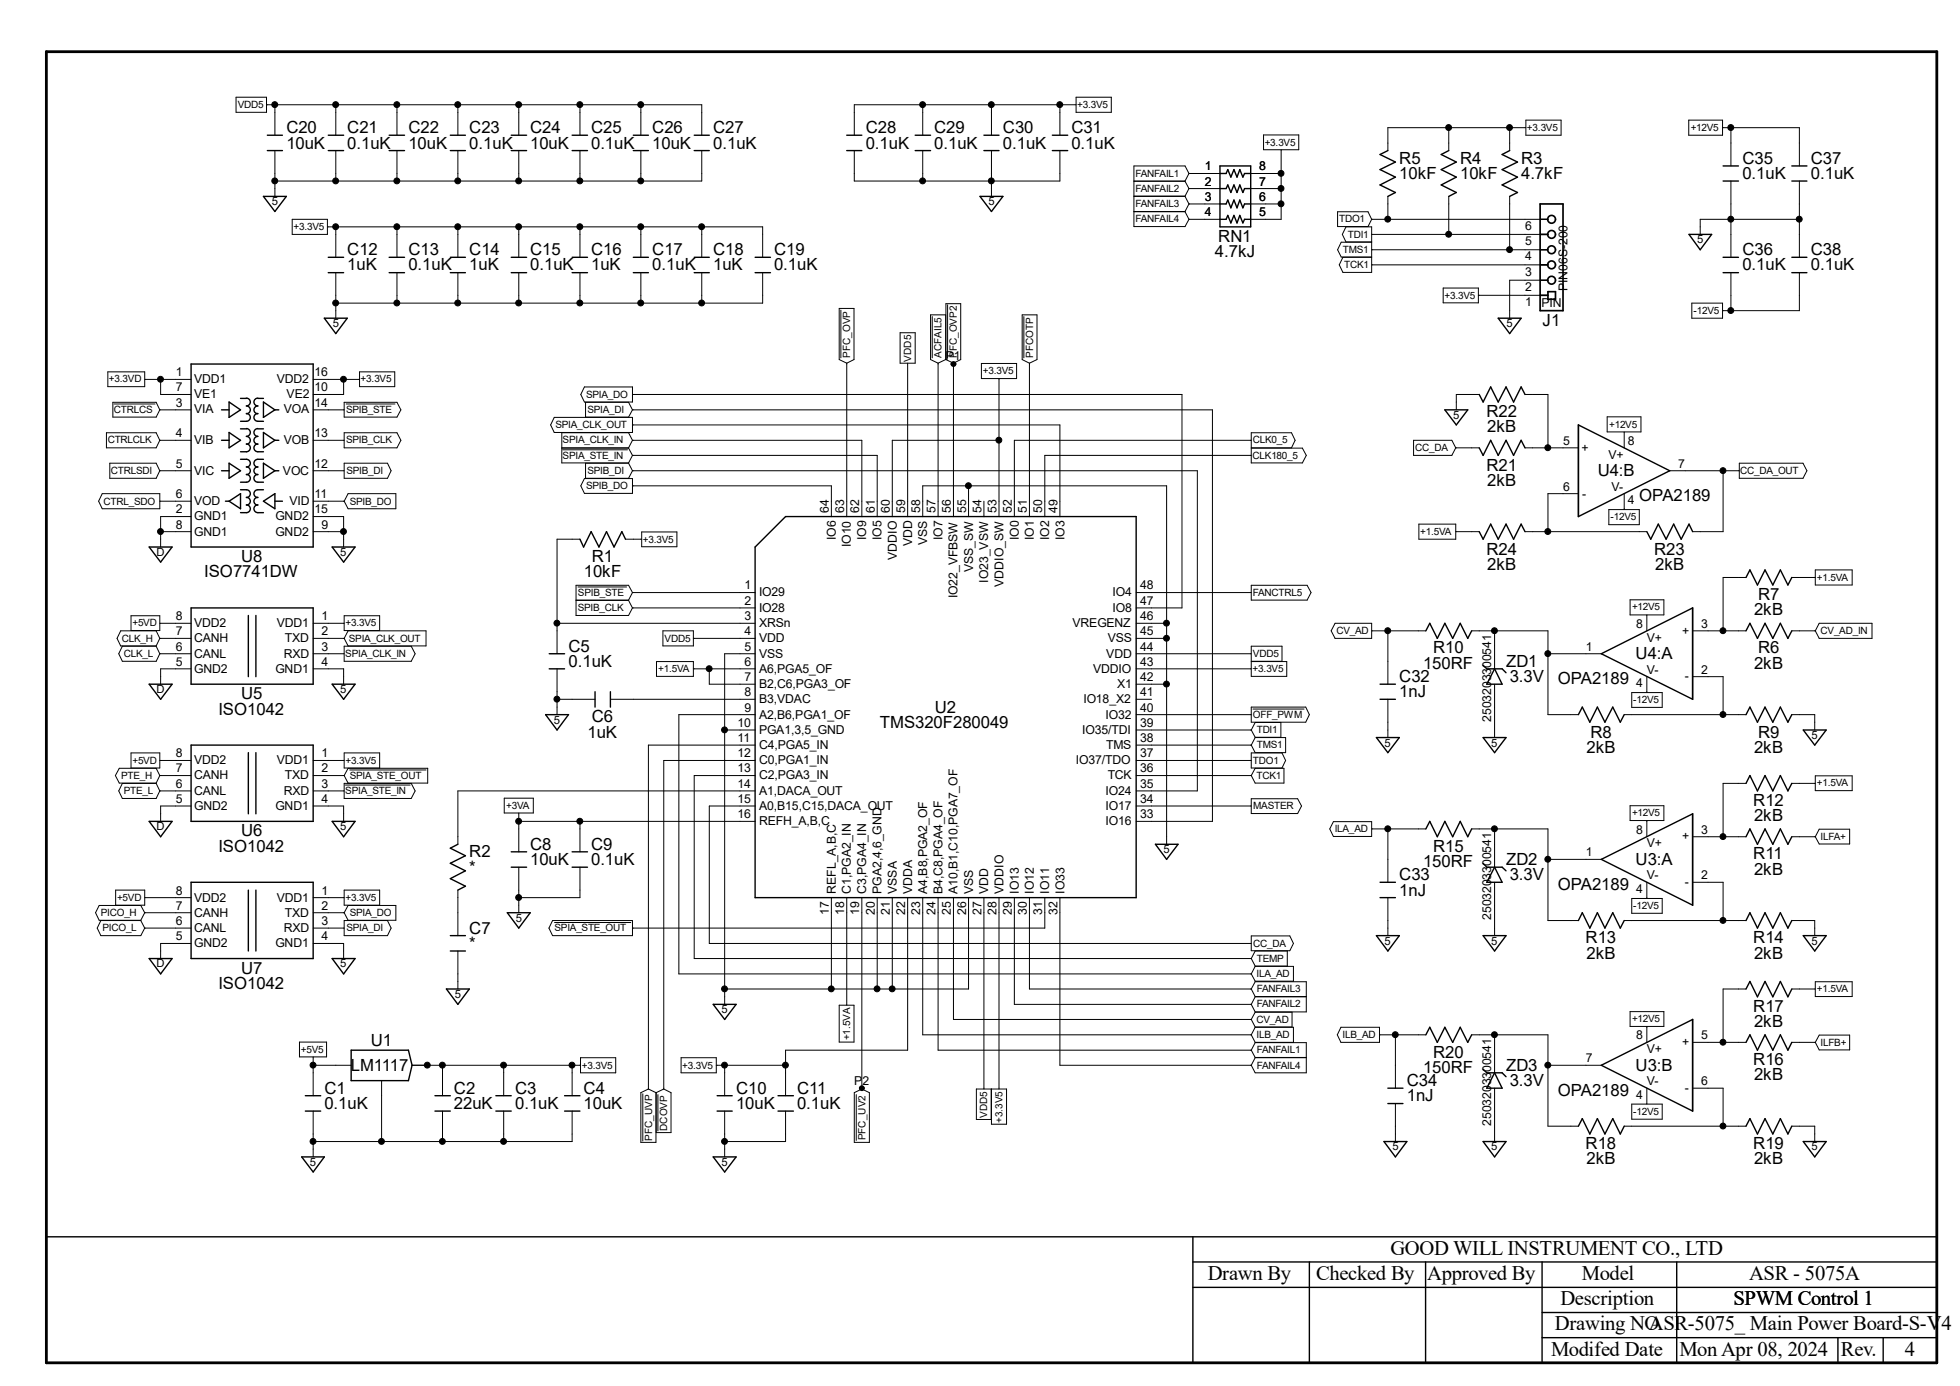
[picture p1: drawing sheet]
<svg xmlns="http://www.w3.org/2000/svg" width="297mm" height="210mm" viewBox="0 0 297 210" stroke-linecap="round" stroke-linejoin="round" font-family="sans-serif">
<defs><g id="words">
<g font-size="3.1">
<text x="210.7" y="190.1">GOOD WILL INSTRUMENT CO., LTD</text>
<text x="183" y="193.9">Drawn By</text>
<text x="199.4" y="193.9">Checked By</text>
<text x="216.3" y="193.9">Approved By</text>
<text x="236.5" y="197.7">Description</text>
<text x="239.7" y="193.9">Model</text>
<text x="262.7" y="197.7">SPWM Control 1</text>
<text x="265" y="193.9">ASR - 5075A</text>
<text x="235.6" y="201.6">Drawing NO</text>
<text x="249.8" y="201.6">ASR-5075_ Main Power Board-S-V4</text>
<text x="235" y="205.4">Modifed Date</text>
<text x="254.5" y="205.4">Mon Apr 08, 2024</text>
<text x="279" y="205.4">Rev.</text>
<text x="288.6" y="205.4">4</text>
</g>
<g font-size="2.5">
<text x="43.4" y="20.2">C20</text>
<text x="43.4" y="22.5">10uK</text>
<text x="52.6" y="20.2">C21</text>
<text x="52.6" y="22.5">0.1uK</text>
<text x="61.9" y="20.2">C22</text>
<text x="61.9" y="22.5">10uK</text>
<text x="71.1" y="20.2">C23</text>
<text x="71.1" y="22.5">0.1uK</text>
<text x="80.3" y="20.2">C24</text>
<text x="80.3" y="22.5">10uK</text>
<text x="89.6" y="20.2">C25</text>
<text x="89.6" y="22.5">0.1uK</text>
<text x="98.8" y="20.2">C26</text>
<text x="98.8" y="22.5">10uK</text>
<text x="108.1" y="20.2">C27</text>
<text x="108.1" y="22.5">0.1uK</text>
<text x="131.2" y="20.2">C28</text>
<text x="131.2" y="22.5">0.1uK</text>
<text x="141.6" y="20.2">C29</text>
<text x="141.6" y="22.5">0.1uK</text>
<text x="152" y="20.2">C30</text>
<text x="152" y="22.5">0.1uK</text>
<text x="162.3" y="20.2">C31</text>
<text x="162.3" y="22.5">0.1uK</text>
<text x="212" y="24.8">R5</text>
<text x="212" y="27.1">10kF</text>
<text x="221.3" y="24.8">R4</text>
<text x="221.3" y="27.1">10kF</text>
<text x="230.5" y="24.8">R3</text>
<text x="230.5" y="27.1">4.7kF</text>
<text x="264" y="24.8">C35</text>
<text x="264" y="27.1">0.1uK</text>
<text x="274.4" y="24.8">C37</text>
<text x="274.4" y="27.1">0.1uK</text>
<text x="52.6" y="38.7">C12</text>
<text x="52.6" y="41">1uK</text>
<text x="61.9" y="38.7">C13</text>
<text x="61.9" y="41">0.1uK</text>
<text x="71.1" y="38.7">C14</text>
<text x="71.1" y="41">1uK</text>
<text x="80.3" y="38.7">C15</text>
<text x="80.3" y="41">0.1uK</text>
<text x="89.6" y="38.7">C16</text>
<text x="89.6" y="41">1uK</text>
<text x="98.8" y="38.7">C17</text>
<text x="98.8" y="41">0.1uK</text>
<text x="108.1" y="38.7">C18</text>
<text x="108.1" y="41">1uK</text>
<text x="117.3" y="38.7">C19</text>
<text x="117.3" y="41">0.1uK</text>
<text x="184.1" y="39">4.7kJ</text>
<text x="184.6" y="36.7">RN1</text>
<text x="264" y="38.7">C36</text>
<text x="264" y="41">0.1uK</text>
<text x="274.4" y="38.7">C38</text>
<text x="274.4" y="41">0.1uK</text>
<text x="233.8" y="49.4">J1</text>
<text x="225.3" y="63.2">R22</text>
<text x="225.4" y="65.5">2kB</text>
<text x="225.3" y="71.3">R21</text>
<text x="225.4" y="73.6">2kB</text>
<text x="242.1" y="72.2">U4:B</text>
<text x="248.4" y="75.9">OPA2189</text>
<text x="30.9" y="87.5">ISO7741DW</text>
<text x="36.5" y="85.2">U8</text>
<text x="88.5" y="87.5">10kF</text>
<text x="89.7" y="85.2">R1</text>
<text x="225.3" y="84">R24</text>
<text x="225.4" y="86.3">2kB</text>
<text x="250.7" y="84">R23</text>
<text x="250.8" y="86.3">2kB</text>
<text x="265.8" y="93.3">2kB</text>
<text x="266.4" y="90.9">R7</text>
<text x="86.1" y="98.8">C5</text>
<text x="86.1" y="101">0.1uK</text>
<text x="215.6" y="101.3">150RF</text>
<text x="217.2" y="99">R10</text>
<text x="228.2" y="101">ZD1</text>
<text x="247.9" y="99.9">U4:A</text>
<text x="265.8" y="101.3">2kB</text>
<text x="266.4" y="99">R6</text>
<text x="36.5" y="106">U5</text>
<text x="141.6" y="108">U2</text>
<text x="212" y="103.4">C32</text>
<text x="212" y="105.7">1nJ</text>
<text x="228.8" y="103.4">3.3V</text>
<text x="236.1" y="103.7">OPA2189</text>
<text x="33.1" y="108.3">ISO1042</text>
<text x="89" y="111.8">1uK</text>
<text x="89.7" y="109.4">C6</text>
<text x="133.3" y="110.3">TMS320F280049</text>
<text x="241" y="111.8">R8</text>
<text x="266.4" y="111.8">R9</text>
<text x="240.4" y="114">2kB</text>
<text x="265.8" y="114">2kB</text>
<text x="265.7" y="122.1">R12</text>
<text x="265.8" y="124.5">2kB</text>
<text x="33.1" y="129.1">ISO1042</text>
<text x="36.5" y="126.7">U6</text>
<text x="71.1" y="129.9">R2</text>
<text x="80.3" y="128.8">C8</text>
<text x="80.3" y="131.1">10uK</text>
<text x="89.6" y="128.8">C9</text>
<text x="89.6" y="131.1">0.1uK</text>
<text x="215.6" y="131.4">150RF</text>
<text x="217.2" y="129.1">R15</text>
<text x="228.2" y="131.1">ZD2</text>
<text x="247.9" y="131.1">U3:A</text>
<text x="265.7" y="130.2">R11</text>
<text x="71.1" y="132.2">*</text>
<text x="212" y="133.4">C33</text>
<text x="212" y="135.7">1nJ</text>
<text x="228.8" y="133.4">3.3V</text>
<text x="236.1" y="134.8">OPA2189</text>
<text x="265.8" y="132.5">2kB</text>
<text x="71.1" y="141.5">C7</text>
<text x="71.1" y="143.8">*</text>
<text x="240.3" y="142.9">R13</text>
<text x="265.7" y="142.9">R14</text>
<text x="33.1" y="149.9">ISO1042</text>
<text x="36.5" y="147.5">U7</text>
<text x="240.4" y="145.2">2kB</text>
<text x="265.8" y="145.2">2kB</text>
<text x="265.7" y="153.3">R17</text>
<text x="265.8" y="155.6">2kB</text>
<text x="56.2" y="158.5">U1</text>
<text x="217.2" y="160.3">R20</text>
<text x="265.7" y="161.4">R16</text>
<text x="49.1" y="165.7">C1</text>
<text x="53.2" y="162.3">LM1117</text>
<text x="68.8" y="165.7">C2</text>
<text x="78.1" y="165.7">C3</text>
<text x="88.4" y="165.7">C4</text>
<text x="111.5" y="165.7">C10</text>
<text x="120.8" y="165.7">C11</text>
<text x="213.2" y="164.6">C34</text>
<text x="213.2" y="166.9">1nJ</text>
<text x="215.6" y="162.6">150RF</text>
<text x="228.2" y="162.3">ZD3</text>
<text x="228.8" y="164.6">3.3V</text>
<text x="236.1" y="166">OPA2189</text>
<text x="247.9" y="162.3">U3:B</text>
<text x="265.8" y="163.7">2kB</text>
<text x="49.1" y="168.1">0.1uK</text>
<text x="68.8" y="168.1">22uK</text>
<text x="78.1" y="168.1">0.1uK</text>
<text x="88.4" y="168.1">10uK</text>
<text x="111.5" y="168.1">10uK</text>
<text x="120.8" y="168.1">0.1uK</text>
<text x="240.3" y="174.1">R18</text>
<text x="240.4" y="176.4">2kB</text>
<text x="265.7" y="174.1">R19</text>
<text x="265.8" y="176.4">2kB</text>
</g>
<g font-size="1.9">
<text x="182.6" y="25.8">1</text>
<text x="182.6" y="28.1">2</text>
<text x="190.8" y="25.8">8</text>
<text x="190.8" y="28.1">7</text>
<text x="182.6" y="30.4">3</text>
<text x="182.6" y="32.8">4</text>
<text x="190.8" y="30.4">6</text>
<text x="190.8" y="32.8">5</text>
<text x="231.1" y="34.8">6</text>
<text x="231.1" y="39.5">4</text>
<text x="231.1" y="41.8">3</text>
<text x="231.1" y="37.2">5</text>
<text x="231.1" y="46.4">1</text>
<text x="231.1" y="44.1">2</text>
<text x="233.6" y="46.5">PIN</text>
<text x="237.5" y="44.1" transform="rotate(-90 237.5 44.1)">PIN06S-200</text>
<text x="26.6" y="57">1</text>
<text x="26.6" y="59.3">7</text>
<text x="29.4" y="58">VDD1</text>
<text x="42" y="58">VDD2</text>
<text x="47.7" y="57">16</text>
<text x="47.7" y="59.3">10</text>
<text x="143.3" y="54.6">P1</text>
<text x="26.6" y="61.6">3</text>
<text x="29.4" y="60.4">VE1</text>
<text x="29.4" y="62.7">VIA</text>
<text x="43" y="62.7">VOA</text>
<text x="43.4" y="60.4">VE2</text>
<text x="47.7" y="61.6">14</text>
<text x="26.6" y="70.9">5</text>
<text x="26.6" y="66.3">4</text>
<text x="29.4" y="71.9">VIC</text>
<text x="29.4" y="67.3">VIB</text>
<text x="42.9" y="71.9">VOC</text>
<text x="43" y="67.3">VOB</text>
<text x="47.7" y="70.9">12</text>
<text x="47.7" y="66.3">13</text>
<text x="236.9" y="67.4">5</text>
<text x="239.6" y="68.5">+</text>
<text x="243.8" y="69.5">V+</text>
<text x="246.7" y="67.4">8</text>
<text x="254.3" y="70.9">7</text>
<text x="26.6" y="77.8">2</text>
<text x="26.6" y="75.5">6</text>
<text x="29.4" y="76.5">VOD</text>
<text x="43.9" y="76.5">VID</text>
<text x="47.7" y="77.8">15</text>
<text x="47.7" y="75.5">11</text>
<text x="125.6" y="77.7" transform="rotate(-90 125.6 77.7)">64</text>
<text x="127.9" y="77.7" transform="rotate(-90 127.9 77.7)">63</text>
<text x="130.2" y="77.7" transform="rotate(-90 130.2 77.7)">62</text>
<text x="132.5" y="77.7" transform="rotate(-90 132.5 77.7)">61</text>
<text x="134.8" y="77.7" transform="rotate(-90 134.8 77.7)">60</text>
<text x="137.2" y="77.7" transform="rotate(-90 137.2 77.7)">59</text>
<text x="139.4" y="77.7" transform="rotate(-90 139.4 77.7)">58</text>
<text x="141.8" y="77.7" transform="rotate(-90 141.8 77.7)">57</text>
<text x="144.1" y="77.7" transform="rotate(-90 144.1 77.7)">56</text>
<text x="146.4" y="77.7" transform="rotate(-90 146.4 77.7)">55</text>
<text x="148.7" y="77.7" transform="rotate(-90 148.7 77.7)">54</text>
<text x="151" y="77.7" transform="rotate(-90 151 77.7)">53</text>
<text x="153.3" y="77.7" transform="rotate(-90 153.3 77.7)">52</text>
<text x="155.6" y="77.7" transform="rotate(-90 155.6 77.7)">51</text>
<text x="157.9" y="77.7" transform="rotate(-90 157.9 77.7)">50</text>
<text x="160.2" y="77.7" transform="rotate(-90 160.2 77.7)">49</text>
<text x="236.9" y="74.3">6</text>
<text x="239.8" y="75.4">-</text>
<text x="244.2" y="74.3">V-</text>
<text x="246.7" y="76.4">4</text>
<text x="26.6" y="80.1">8</text>
<text x="29.4" y="81.2">GND1</text>
<text x="29.4" y="78.8">GND1</text>
<text x="41.7" y="81.2">GND2</text>
<text x="41.7" y="78.8">GND2</text>
<text x="48.7" y="80.1">9</text>
<text x="126.7" y="81.9" transform="rotate(-90 126.7 81.9)">IO6</text>
<text x="128.9" y="82.9" transform="rotate(-90 128.9 82.9)">IO10</text>
<text x="131.3" y="81.9" transform="rotate(-90 131.3 81.9)">IO9</text>
<text x="133.6" y="81.9" transform="rotate(-90 133.6 81.9)">IO5</text>
<text x="138.2" y="82.8" transform="rotate(-90 138.2 82.8)">VDD</text>
<text x="140.5" y="82.6" transform="rotate(-90 140.5 82.6)">VSS</text>
<text x="142.8" y="81.9" transform="rotate(-90 142.8 81.9)">IO7</text>
<text x="154.4" y="81.9" transform="rotate(-90 154.4 81.9)">IO0</text>
<text x="156.7" y="81.9" transform="rotate(-90 156.7 81.9)">IO1</text>
<text x="159" y="81.9" transform="rotate(-90 159 81.9)">IO2</text>
<text x="161.3" y="81.9" transform="rotate(-90 161.3 81.9)">IO3</text>
<text x="112.8" y="89.3">1</text>
<text x="135.9" y="84.8" transform="rotate(-90 135.9 84.8)">VDDIO</text>
<text x="147.4" y="86.7" transform="rotate(-90 147.4 86.7)">VSS_SW</text>
<text x="149.7" y="88.3" transform="rotate(-90 149.7 88.3)">IO23_VSW</text>
<text x="152.1" y="88.9" transform="rotate(-90 152.1 88.9)">VDDIO_SW</text>
<text x="172.8" y="89.3">48</text>
<text x="26.6" y="94">8</text>
<text x="29.4" y="95">VDD2</text>
<text x="42" y="95">VDD1</text>
<text x="48.7" y="94">1</text>
<text x="112.8" y="91.7">2</text>
<text x="112.8" y="94">3</text>
<text x="115" y="92.7">IO28</text>
<text x="115" y="95">XRSn</text>
<text x="115" y="90.4">IO29</text>
<text x="145.1" y="90.7" transform="rotate(-90 145.1 90.7)">IO22_VFBSW</text>
<text x="162.5" y="95">VREGENZ</text>
<text x="168.6" y="92.7">IO8</text>
<text x="168.6" y="90.4">IO4</text>
<text x="172.8" y="91.7">47</text>
<text x="172.8" y="94">46</text>
<text x="247.9" y="95.1">8</text>
<text x="257.8" y="95.1">3</text>
<text x="26.6" y="100.9">5</text>
<text x="26.6" y="96.3">7</text>
<text x="26.6" y="98.6">6</text>
<text x="29.4" y="101.9">GND2</text>
<text x="29.4" y="97.3">CANH</text>
<text x="29.4" y="99.7">CANL</text>
<text x="41.7" y="101.9">GND1</text>
<text x="43" y="99.7">RXD</text>
<text x="43.2" y="97.3">TXD</text>
<text x="48.7" y="100.9">4</text>
<text x="48.7" y="96.3">2</text>
<text x="48.7" y="98.6">3</text>
<text x="112.8" y="98.6">5</text>
<text x="112.8" y="100.9">6</text>
<text x="112.8" y="96.3">4</text>
<text x="115" y="99.7">VSS</text>
<text x="115" y="101.9">A6,PGA5_OF</text>
<text x="115" y="97.3">VDD</text>
<text x="165.7" y="101.9">VDDIO</text>
<text x="167.6" y="99.7">VDD</text>
<text x="167.9" y="97.3">VSS</text>
<text x="172.8" y="98.6">44</text>
<text x="172.8" y="100.9">43</text>
<text x="172.8" y="96.3">45</text>
<text x="240.3" y="98.6">1</text>
<text x="249.6" y="97.2">V+</text>
<text x="254.9" y="96.2">+</text>
<text x="112.8" y="105.5">8</text>
<text x="112.8" y="107.8">9</text>
<text x="112.8" y="103.2">7</text>
<text x="115" y="106.6">B3,VDAC</text>
<text x="115" y="104.3">B2,C6,PGA3_OF</text>
<text x="164.2" y="106.6">IO18_X2</text>
<text x="169.3" y="104.3">X1</text>
<text x="172.8" y="105.5">41</text>
<text x="172.8" y="107.8">40</text>
<text x="172.8" y="103.2">42</text>
<text x="247.9" y="104.1">4</text>
<text x="249.6" y="102.1">V-</text>
<text x="255.3" y="103.1">-</text>
<text x="257.8" y="102.1">2</text>
<text x="111.8" y="112.4">11</text>
<text x="111.8" y="110.2">10</text>
<text x="115" y="113.5">C4,PGA5_IN</text>
<text x="115" y="108.9">A2,B6,PGA1_OF</text>
<text x="115" y="111.2">PGA1,3,5_GND</text>
<text x="164" y="111.2">IO35/TDI</text>
<text x="167.5" y="108.9">IO32</text>
<text x="167.6" y="113.5">TMS</text>
<text x="172.8" y="112.4">38</text>
<text x="172.8" y="110.2">39</text>
<text x="226" y="109.3" transform="rotate(-90 226 109.3)">2503203300541</text>
<text x="26.6" y="114.8">8</text>
<text x="26.6" y="117.1">7</text>
<text x="26.6" y="119.4">6</text>
<text x="29.4" y="115.8">VDD2</text>
<text x="29.4" y="118.1">CANH</text>
<text x="42" y="115.8">VDD1</text>
<text x="43.2" y="118.1">TXD</text>
<text x="48.7" y="114.8">1</text>
<text x="48.7" y="117.1">2</text>
<text x="48.7" y="119.4">3</text>
<text x="111.8" y="119.4">14</text>
<text x="111.8" y="114.8">12</text>
<text x="111.8" y="117.1">13</text>
<text x="115" y="115.8">C0,PGA1_IN</text>
<text x="115" y="118.1">C2,PGA3_IN</text>
<text x="163" y="115.8">IO37/TDO</text>
<text x="167.9" y="118.1">TCK</text>
<text x="172.8" y="119.4">35</text>
<text x="172.8" y="114.8">37</text>
<text x="172.8" y="117.1">36</text>
<text x="26.6" y="121.7">5</text>
<text x="29.4" y="122.7">GND2</text>
<text x="29.4" y="120.4">CANL</text>
<text x="41.7" y="122.7">GND1</text>
<text x="43" y="120.4">RXD</text>
<text x="48.7" y="121.7">4</text>
<text x="111.8" y="124">16</text>
<text x="111.8" y="121.7">15</text>
<text x="115" y="120.4">A1,DACA_OUT</text>
<text x="115" y="125.1">REFH_A,B,C</text>
<text x="115" y="122.7">A0,B15,C15,DACA_OUT</text>
<text x="167.5" y="120.4">IO24</text>
<text x="167.5" y="122.7">IO17</text>
<text x="167.5" y="125.1">IO16</text>
<text x="172.8" y="121.7">34</text>
<text x="172.8" y="124">33</text>
<text x="240.3" y="129.8">1</text>
<text x="247.9" y="126.3">8</text>
<text x="249.6" y="128.4">V+</text>
<text x="254.9" y="127.3">+</text>
<text x="257.8" y="126.3">3</text>
<text x="26.6" y="135.6">8</text>
<text x="26.6" y="137.8">7</text>
<text x="29.4" y="136.6">VDD2</text>
<text x="42" y="136.6">VDD1</text>
<text x="48.7" y="135.6">1</text>
<text x="48.7" y="137.8">2</text>
<text x="126.7" y="135.4" transform="rotate(-90 126.7 135.4)">REFL_A,B,C</text>
<text x="128.9" y="135.4" transform="rotate(-90 128.9 135.4)">C1,PGA2_IN</text>
<text x="131.3" y="135.4" transform="rotate(-90 131.3 135.4)">C3,PGA4_IN</text>
<text x="133.6" y="135.4" transform="rotate(-90 133.6 135.4)">PGA2,4,6_GND</text>
<text x="135.9" y="135.4" transform="rotate(-90 135.9 135.4)">VSSA</text>
<text x="138.2" y="135.4" transform="rotate(-90 138.2 135.4)">VDDA</text>
<text x="140.5" y="135.4" transform="rotate(-90 140.5 135.4)">A4,B8,PGA2_OF</text>
<text x="142.8" y="135.4" transform="rotate(-90 142.8 135.4)">B4,C8,PGA4_OF</text>
<text x="145.1" y="135.4" transform="rotate(-90 145.1 135.4)">A10,B1,C10,PGA7_OF</text>
<text x="147.4" y="135.4" transform="rotate(-90 147.4 135.4)">VSS</text>
<text x="149.7" y="135.4" transform="rotate(-90 149.7 135.4)">VDD</text>
<text x="152.1" y="135.4" transform="rotate(-90 152.1 135.4)">VDDIO</text>
<text x="154.4" y="135.4" transform="rotate(-90 154.4 135.4)">IO13</text>
<text x="156.7" y="135.4" transform="rotate(-90 156.7 135.4)">IO12</text>
<text x="159" y="135.4" transform="rotate(-90 159 135.4)">IO11</text>
<text x="161.3" y="135.4" transform="rotate(-90 161.3 135.4)">IO33</text>
<text x="247.9" y="135.3">4</text>
<text x="249.6" y="133.2">V-</text>
<text x="255.3" y="134.3">-</text>
<text x="257.8" y="133.2">2</text>
<text x="26.6" y="142.5">5</text>
<text x="26.6" y="140.2">6</text>
<text x="29.4" y="143.5">GND2</text>
<text x="29.4" y="138.9">CANH</text>
<text x="29.4" y="141.2">CANL</text>
<text x="41.7" y="143.5">GND1</text>
<text x="43" y="141.2">RXD</text>
<text x="43.2" y="138.9">TXD</text>
<text x="48.7" y="142.5">4</text>
<text x="48.7" y="140.2">3</text>
<text x="125.6" y="138.7" transform="rotate(-90 125.6 138.7)">17</text>
<text x="127.9" y="138.7" transform="rotate(-90 127.9 138.7)">18</text>
<text x="130.2" y="138.7" transform="rotate(-90 130.2 138.7)">19</text>
<text x="132.5" y="138.7" transform="rotate(-90 132.5 138.7)">20</text>
<text x="134.8" y="138.7" transform="rotate(-90 134.8 138.7)">21</text>
<text x="137.2" y="138.7" transform="rotate(-90 137.2 138.7)">22</text>
<text x="139.4" y="138.7" transform="rotate(-90 139.4 138.7)">23</text>
<text x="141.8" y="138.7" transform="rotate(-90 141.8 138.7)">24</text>
<text x="144.1" y="138.7" transform="rotate(-90 144.1 138.7)">25</text>
<text x="146.4" y="138.7" transform="rotate(-90 146.4 138.7)">26</text>
<text x="148.7" y="138.7" transform="rotate(-90 148.7 138.7)">27</text>
<text x="151" y="138.7" transform="rotate(-90 151 138.7)">28</text>
<text x="153.3" y="138.7" transform="rotate(-90 153.3 138.7)">29</text>
<text x="155.6" y="138.7" transform="rotate(-90 155.6 138.7)">30</text>
<text x="157.9" y="138.7" transform="rotate(-90 157.9 138.7)">31</text>
<text x="160.2" y="138.7" transform="rotate(-90 160.2 138.7)">32</text>
<text x="226" y="139.4" transform="rotate(-90 226 139.4)">2503203300541</text>
<text x="240.3" y="161">7</text>
<text x="247.9" y="157.5">8</text>
<text x="249.6" y="159.6">V+</text>
<text x="254.9" y="158.5">+</text>
<text x="257.8" y="157.5">5</text>
<text x="129.5" y="164.3">P2</text>
<text x="247.9" y="166.5">4</text>
<text x="249.6" y="164.4">V-</text>
<text x="255.3" y="165.5">-</text>
<text x="257.8" y="164.4">6</text>
<text x="226" y="170.6" transform="rotate(-90 226 170.6)">2503203300541</text>
</g>
<g font-size="1.7">
<text x="41.2" y="31.1">5</text>
<text x="149.8" y="31.1">5</text>
<text x="257.2" y="36.9">5</text>
<text x="50.4" y="49.6">5</text>
<text x="228.3" y="49.6">5</text>
<text x="220.2" y="63.5">5</text>
<text x="23.7" y="84.2">D</text>
<text x="51.6" y="84.2">5</text>
<text x="23.7" y="105">D</text>
<text x="51.6" y="105">5</text>
<text x="83.9" y="109.6">5</text>
<text x="209.8" y="113.1">5</text>
<text x="226" y="113.1">5</text>
<text x="274.5" y="112">5</text>
<text x="23.7" y="125.8">D</text>
<text x="51.6" y="125.8">5</text>
<text x="176.3" y="129.3">5</text>
<text x="78.1" y="139.7">5</text>
<text x="209.8" y="143.2">5</text>
<text x="226" y="143.2">5</text>
<text x="274.5" y="143.2">5</text>
<text x="23.7" y="146.6">D</text>
<text x="51.6" y="146.6">5</text>
<text x="68.9" y="151.3">5</text>
<text x="109.3" y="153.5">5</text>
<text x="46.9" y="176.7">5</text>
<text x="109.3" y="176.7">5</text>
<text x="211" y="174.3">5</text>
<text x="226" y="174.3">5</text>
<text x="274.5" y="174.3">5</text>
</g>
<g font-size="1.5">
<text x="36" y="16.4">VDD5</text>
<text x="163.2" y="16.4">+3.3V5</text>
<text x="191.6" y="22.1">+3.3V5</text>
<text x="231.4" y="19.9">+3.3V5</text>
<text x="256.2" y="19.9">+12V5</text>
<text x="172.1" y="26.8">FANFAIL1</text>
<text x="172.1" y="29.1">FANFAIL2</text>
<text x="44.5" y="34.8">+3.3V5</text>
<text x="172.1" y="33.7">FANFAIL4</text>
<text x="172.1" y="31.4">FANFAIL3</text>
<text x="202.9" y="33.7">TDO1</text>
<text x="203.5" y="38.3">TMS1</text>
<text x="203.7" y="40.6">TCK1</text>
<text x="204.3" y="36">TDI1</text>
<text x="218.9" y="45.3">+3.3V5</text>
<text x="256.6" y="47.5">-12V5</text>
<text x="16.5" y="58">+3.3VD</text>
<text x="54.7" y="58">+3.3V5</text>
<text x="128.8" y="54.2" transform="rotate(-90 128.8 54.2)">PFC_OVP</text>
<text x="138.1" y="54.8" transform="rotate(-90 138.1 54.8)">VDD5</text>
<text x="142.7" y="54.2" transform="rotate(-90 142.7 54.2)">ACFAIL5</text>
<text x="145" y="54.3" transform="rotate(-90 145 54.3)">PFC_OVP2</text>
<text x="148.9" y="56.7">+3.3V5</text>
<text x="156.6" y="54.2" transform="rotate(-90 156.6 54.2)">PFCOTP</text>
<text x="17.3" y="62.6">CTRLCS</text>
<text x="52.5" y="62.6">SPIB_STE</text>
<text x="84.2" y="64.9">SPIA_CLK_OUT</text>
<text x="88.8" y="60.3">SPIA_DO</text>
<text x="89" y="62.6">SPIA_DI</text>
<text x="243.8" y="64.8">+12V5</text>
<text x="16.3" y="67.2">CTRLCLK</text>
<text x="16.8" y="71.8">CTRLSDI</text>
<text x="52.5" y="67.2">SPIB_CLK</text>
<text x="52.5" y="71.8">SPIB_DI</text>
<text x="85.3" y="67.2">SPIA_CLK_IN</text>
<text x="85.3" y="69.5">SPIA_STE_IN</text>
<text x="89" y="71.8">SPIB_DI</text>
<text x="189.8" y="69.5">CLK180_5</text>
<text x="189.9" y="67.2">CLK0_5</text>
<text x="214.5" y="68.4">CC_DA</text>
<text x="263.7" y="71.8">CC_DA_OUT</text>
<text x="15.7" y="76.5">CTRL_SDO</text>
<text x="53" y="76.5">SPIB_DO</text>
<text x="88.8" y="74.1">SPIB_DO</text>
<text x="97.4" y="82.2">+3.3V5</text>
<text x="215.2" y="81.1">+1.5VA</text>
<text x="244.1" y="78.8">-12V5</text>
<text x="275.3" y="88">+1.5VA</text>
<text x="20.1" y="94.9">+5VD</text>
<text x="52.4" y="94.9">+3.3V5</text>
<text x="87.5" y="92.6">SPIB_CLK</text>
<text x="87.6" y="90.3">SPIB_STE</text>
<text x="189.9" y="90.3">FANCTRL5</text>
<text x="247.3" y="92.5">+12V5</text>
<text x="18.5" y="97.2">CLK_H</text>
<text x="18.8" y="99.5">CLK_L</text>
<text x="52.3" y="99.5">SPIA_CLK_IN</text>
<text x="52.9" y="97.2">SPIA_CLK_OUT</text>
<text x="99.7" y="101.9">+1.5VA</text>
<text x="100.7" y="97.2">VDD5</text>
<text x="189.8" y="101.9">+3.3V5</text>
<text x="189.9" y="99.5">VDD5</text>
<text x="202.5" y="96.1">CV_AD</text>
<text x="275.9" y="96.1">CV_AD_IN</text>
<text x="247.5" y="106.6">-12V5</text>
<text x="189.9" y="108.8">OFF_PWM</text>
<text x="190.5" y="111.1">TDI1</text>
<text x="190.5" y="113.4">TMS1</text>
<text x="18.4" y="118">PTE_H</text>
<text x="20.1" y="115.7">+5VD</text>
<text x="52.4" y="115.7">+3.3V5</text>
<text x="53" y="118">SPIA_STE_OUT</text>
<text x="189.9" y="115.7">TDO1</text>
<text x="190.4" y="118">TCK1</text>
<text x="275.3" y="119.2">+1.5VA</text>
<text x="18.8" y="120.3">PTE_L</text>
<text x="52.3" y="120.3">SPIA_STE_IN</text>
<text x="76.7" y="122.6">+3VA</text>
<text x="189.9" y="122.6">MASTER</text>
<text x="247.3" y="123.7">+12V5</text>
<text x="202.3" y="126.1">ILA_AD</text>
<text x="275.9" y="127.3">ILFA+</text>
<text x="17.7" y="136.5">+5VD</text>
<text x="52.4" y="136.5">+3.3V5</text>
<text x="247.5" y="137.8">-12V5</text>
<text x="15.3" y="138.8">PICO_H</text>
<text x="15.5" y="141.1">PICO_L</text>
<text x="52.5" y="141.1">SPIA_DI</text>
<text x="53" y="138.8">SPIA_DO</text>
<text x="84" y="141.1">SPIA_STE_OUT</text>
<text x="189.9" y="143.4">CC_DA</text>
<text x="190.4" y="148">ILA_AD</text>
<text x="190.5" y="145.8">TEMP</text>
<text x="190.4" y="155">CV_AD</text>
<text x="190.5" y="150.4">FANFAIL3</text>
<text x="190.5" y="152.7">FANFAIL2</text>
<text x="247.3" y="154.9">+12V5</text>
<text x="275.3" y="150.4">+1.5VA</text>
<text x="45.6" y="159.5">+5V5</text>
<text x="88.2" y="161.9">+3.3V5</text>
<text x="103.4" y="161.9">+3.3V5</text>
<text x="128.8" y="157.7" transform="rotate(-90 128.8 157.7)">+1.5VA</text>
<text x="190.4" y="157.3">ILB_AD</text>
<text x="190.5" y="159.6">FANFAIL1</text>
<text x="190.5" y="161.9">FANFAIL4</text>
<text x="203.5" y="157.3">ILB_AD</text>
<text x="275.9" y="158.5">ILFB+</text>
<text x="98.8" y="172.9" transform="rotate(-90 98.8 172.9)">PFC_UVP</text>
<text x="101.1" y="171.4" transform="rotate(-90 101.1 171.4)">DCOVP</text>
<text x="131.2" y="172.8" transform="rotate(-90 131.2 172.8)">PFC_UV2</text>
<text x="149.6" y="169.4" transform="rotate(-90 149.6 169.4)">VDD5</text>
<text x="151.9" y="170.2" transform="rotate(-90 151.9 170.2)">+3.3V5</text>
<text x="247.5" y="169">-12V5</text>
</g>
</g></defs>
<g fill="none" stroke="#000" stroke-width=".21">
<path d="M39.9 29.8h3.5l-1.7 2.2zM40.5 20.5h2.3M40.5 22.8h2.3M49.7 39h2.4M49.7 20.5h2.4M49.7 22.8h2.4M59 39h2.3M59 20.5h2.3M59 22.8h2.3M68.2 39h2.3M68.2 20.5h2.3M68.2 22.8h2.3"/>
<path d="M77.5 39h2.3M77.5 20.5h2.3M77.5 22.8h2.3M86.7 39h2.3M86.7 20.5h2.3M86.7 22.8h2.3M96 39h2.3M96 20.5h2.3M96 22.8h2.3M105.2 39h2.3M105.2 20.5h2.3M105.2 22.8h2.3"/>
<path d="M114.4 39h2.4M128.3 20.5h2.3M128.3 22.8h2.3M138.7 20.5h2.3M138.7 22.8h2.3M148.5 29.8h3.5l-1.8 2.2zM149.1 20.5h2.3M149.1 22.8h2.3M159.5 20.5h2.3M159.5 22.8h2.3M184.9 30.9h.9l.3-.6 .4 1.2 .5-1.2 .5 1.2 .4-1.2 .4 1.2 .3-.6h.9M184.9 33.2h.9l.3-.6 .4 1.2 .5-1.2 .5 1.2 .4-1.2 .4 1.2 .3-.6h.9"/>
<path d="M184.9 26.3h.9l.3-.6 .4 1.1 .5-1.1 .5 1.1 .4-1.1 .4 1.1 .3-.5h.9M184.9 28.6h.9l.3-.6 .4 1.2 .5-1.2 .5 1.2 .4-1.2 .4 1.2 .3-.6h.9M184.9 25.1h4.6v9.3h-4.6zM210.3 22.8l-1.2 .6 2.4 1.2-2.4 1.1 2.4 1.1-2.4 1.2 2.4 1.2-1.2 .6M219.5 22.8l-1.1 .6 2.3 1.2-2.3 1.1 2.3 1.1-2.3 1.2 2.3 1.2-1.2 .6M228.8 22.8l-1.2 .6 2.4 1.2-2.4 1.1 2.4 1.1-2.4 1.2 2.4 1.2-1.2 .6M233.4 33.2h1.2M233.4 37.8h1.2M255.9 35.5h3.5l-1.8 2.3zM261.1 39h2.3M261.1 25.1h2.3M261.1 27.4h2.3"/>
<path d="M271.5 39h2.3M271.5 25.1h2.3M271.5 27.4h2.3M29 55.2h18.5v27.7h-18.5zM49.1 48.2h3.5l-1.7 2.3zM49.7 41.3h2.4M59 41.3h2.3M68.2 41.3h2.3M77.5 41.3h2.3M86.7 41.3h2.3M96 41.3h2.3M105.2 41.3h2.3"/>
<path d="M114.4 41.3h2.4M224.2 59.8l.5 1.1 1.2-2.3 1.1 2.3 1.2-2.3 1.2 2.3 1.1-2.3 .6 1.2M227 48.2h3.5l-1.7 2.3zM233.4 42.5h1.2M261.1 41.3h2.3M271.5 41.3h2.3M33.6 62.1h1.1M33.6 71.3h1.1M33.6 66.7h1.1M34.2 75.9h.5M34.7 60.9l1.7 1.2-1.7 1.1zM34.7 65.5l1.7 1.2-1.7 1.2z"/>
<path d="M34.7 70.2l1.7 1.1-1.7 1.2zM34.7 75.9l1.7-1.1v2.3zM36.4 74.2h.9a.59 .59 0 0 1 .6 .6 .59 .59 0 0 1-.6 .6M36.4 69.6h.9a.59 .59 0 0 1 .6 .6 .59 .59 0 0 1-.6 .6M36.4 65h.9M36.4 60.4h.9M37.3 76.5a.59 .59 0 0 1 .6 .6 .59 .59 0 0 1-.6 .6h-.9M37.3 71.9a.59 .59 0 0 1 .6 .6 .59 .59 0 0 1-.6 .6h-.9M37.3 70.7a.59 .59 0 0 1 .6 .6 .59 .59 0 0 1-.6 .6M37.3 64.9a.59 .59 0 0 1 .6 .6 .59 .59 0 0 1-.6 .6 .59 .59 0 0 1 .6 .6 .59 .59 0 0 1-.6 .6M37.3 67.3a.59 .59 0 0 1 .6 .6 .59 .59 0 0 1-.6 .6h-.9M37.3 62.7a.59 .59 0 0 1 .6 .5 .59 .59 0 0 1-.6 .6h-.9"/>
<path d="M37.3 60.3a.59 .59 0 0 1 .6 .6 .59 .59 0 0 1-.6 .6 .59 .59 0 0 1 .6 .6 .59 .59 0 0 1-.6 .6M37.3 75.4a.59 .59 0 0 1 .6 .5 .59 .59 0 0 1-.6 .6M39.1 65h.8M39.1 60.4h.8M39.1 76.5a.59 .59 0 0 0-.6 .6 .59 .59 0 0 0 .6 .6h.8M39.1 71.9a.59 .59 0 0 0-.6 .6 .59 .59 0 0 0 .6 .6h.8M39.1 70.7a.59 .59 0 0 0-.6 .6 .59 .59 0 0 0 .6 .6M39.1 67.3a.59 .59 0 0 0-.6 .6 .59 .59 0 0 0 .6 .6h.8M39.1 64.9a.59 .59 0 0 0-.6 .6 .59 .59 0 0 0 .6 .6 .59 .59 0 0 0-.6 .6 .59 .59 0 0 0 .6 .6M39.1 62.7a.59 .59 0 0 0-.6 .5 .59 .59 0 0 0 .6 .6h.8M39.1 60.3a.59 .59 0 0 0-.6 .6 .59 .59 0 0 0 .6 .6 .59 .59 0 0 0-.6 .6 .59 .59 0 0 0 .6 .6M39.1 75.4a.59 .59 0 0 0-.6 .5 .59 .59 0 0 0 .6 .6"/>
<path d="M39.9 74.2h-.8a.59 .59 0 0 0-.6 .6 .59 .59 0 0 0 .6 .6M39.9 69.6h-.8a.59 .59 0 0 0-.6 .6 .59 .59 0 0 0 .6 .6M39.9 60.9l1.8 1.2-1.8 1.1zM39.9 65.5l1.8 1.2-1.8 1.2zM39.9 70.2l1.8 1.1-1.8 1.2zM39.9 75.9l1.8-1.1v2.3zM41.7 62.1h.5M41.7 71.3h.5M41.7 66.7h.5M41.7 75.9h1.1M218.9 62.1h3.5l-1.7 2.3zM224.2 67.9l.5 1.1 1.2-2.3 1.1 2.3 1.2-2.3 1.2 2.3 1.1-2.3 .6 1.2"/>
<path d="M239.2 64.4l13.8 6.9-13.8 7M22.6 82.9h3.5l-1.8 2.3zM29 92.1h18.5v11.6h-18.5zM37.6 93.3v9.2M38.8 93.3v9.2M50.3 82.9h3.5l-1.7 2.3zM83.2 99.1h2.4M87.9 81.7l.5 1.2 1.2-2.3 1.2 2.3 1.1-2.3 1.1 2.3 1.2-2.3 .6 1.1M114.4 82.9l4.6-4.6h53.2v57.7h-57.8zM216.1 95.6l.6-1.2 1.1 2.3 1.1-2.3 1.2 2.3 1.2-2.3 1.1 2.3 .6-1.1M224.2 80.6l.5 1.1 1.2-2.3 1.1 2.3 1.2-2.3 1.2 2.3 1.1-2.3 .6 1.2M249.6 80.6l.5 1.1 1.2-2.3 1.2 2.3 1.1-2.3 1.2 2.3 1.1-2.3 .6 1.2"/>
<path d="M256.5 92.1l-13.8 7 13.8 6.9M264.6 95.6l.6-1.2 1.1 2.3 1.2-2.3 1.1 2.3 1.2-2.3 1.1 2.3 .6-1.1M264.6 87.5l.6-1.1 1.1 2.2 1.2-2.2 1.1 2.2 1.2-2.2 1.1 2.2 .6-1.1M22.6 103.7h3.5l-1.8 2.3zM29 112.9h18.5v11.6h-18.5zM37.6 114v9.3M38.8 114v9.3M50.3 103.7h3.5l-1.7 2.3zM82.7 108.3h3.4l-1.7 2.3zM83.2 101.3h2.4M90.2 104.8v2.3M92.5 104.8v2.3"/>
<path d="M208.6 111.8h3.4l-1.7 2.2zM209.1 103.7h2.4M209.1 106h2.4M224.7 111.8h3.5l-1.7 2.2zM224.7 100.8l.6 .5h2.3l.6 .6M226.5 101.3l1.1 2.4h-2.3zM239.2 108.3l.6-1.2 1.1 2.3 1.2-2.3 1.1 2.3 1.2-2.3 1.1 2.3 .6-1.1M264.6 118.7l.6-1.2 1.1 2.3 1.2-2.3 1.1 2.3 1.2-2.3 1.1 2.3 .6-1.1M264.6 108.3l.6-1.2 1.1 2.3 1.2-2.3 1.1 2.3 1.2-2.3 1.1 2.3 .6-1.1M273.3 110.6h3.4l-1.7 2.3zM22.6 124.5h3.5l-1.8 2.3zM29 133.7h18.5v11.5h-18.5z"/>
<path d="M37.6 134.9v9.2M38.8 134.9v9.2M50.3 124.5h3.5l-1.7 2.3zM69.4 127.9l-1.2 .6 2.3 1.2-2.3 1.1 2.3 1.2-2.3 1.1 2.3 1.2-1.1 .6M76.9 138.3h3.4l-1.7 2.3zM77.5 129.1h2.3M77.5 131.4h2.3M86.7 129.1h2.3M86.7 131.4h2.3M175.1 127.9h3.4l-1.7 2.3zM209.1 133.7h2.4M209.1 136h2.4"/>
<path d="M216.1 125.6l.6-1.1 1.1 2.3 1.1-2.3 1.2 2.3 1.2-2.3 1.1 2.3 .6-1.2M224.7 130.8l.6 .6h2.3l.6 .6M226.5 131.4l1.1 2.3h-2.3zM239.2 139.5l.6-1.2 1.1 2.3 1.2-2.3 1.1 2.3 1.2-2.3 1.1 2.3 .6-1.1M256.5 123.3l-13.8 6.9 13.8 7M264.6 126.8l.6-1.2 1.1 2.3 1.2-2.3 1.1 2.3 1.2-2.3 1.1 2.3 .6-1.1M264.6 139.5l.6-1.2 1.1 2.3 1.2-2.3 1.1 2.3 1.2-2.3 1.1 2.3 .6-1.1M22.6 145.2h3.5l-1.8 2.4zM50.3 145.2h3.5l-1.7 2.4zM53.2 159.1h8.7l.5 2.3-.5 2.3h-8.7zM67.6 149.9h3.5l-1.7 2.3zM68.2 141.8h2.3"/>
<path d="M68.2 144.1h2.3M108.1 152.2h3.4l-1.7 2.3zM208.6 141.8h3.4l-1.7 2.3zM216.1 156.8l.6-1.1 1.1 2.2 1.1-2.2 1.2 2.2 1.2-2.2 1.1 2.2 .6-1.1M224.7 141.8h3.5l-1.7 2.3zM256.5 154.5l-13.8 6.9 13.8 7M264.6 157.9l.6-1.1 1.1 2.3 1.2-2.3 1.1 2.3 1.2-2.3 1.1 2.3 .6-1.2M264.6 149.9l.6-1.2 1.1 2.3 1.2-2.3 1.1 2.3 1.2-2.3 1.1 2.3 .6-1.1M273.3 141.8h3.4l-1.7 2.3zM45.7 175.3h3.4l-1.6 2.3zM46.3 166h2.3M46.3 168.4h2.3"/>
<path d="M65.9 166h2.3M65.9 168.4h2.3M75.1 166h2.4M75.1 168.4h2.4M85.6 166h2.3M85.6 168.4h2.3M108.1 175.3h3.4l-1.7 2.3zM108.7 166h2.3M108.7 168.4h2.3M117.9 166h2.3M117.9 168.4h2.3M209.7 173h3.5l-1.7 2.3z"/>
<path d="M210.3 164.9h2.3M210.3 167.2h2.3M224.7 173h3.5l-1.7 2.3zM224.7 162l.6 .6h2.3l.6 .6M226.5 162.6l1.1 2.3h-2.3zM239.2 170.6l.6-1.1 1.1 2.3 1.2-2.3 1.1 2.3 1.2-2.3 1.1 2.3 .6-1.2M264.6 170.6l.6-1.1 1.1 2.3 1.2-2.3 1.1 2.3 1.2-2.3 1.1 2.3 .6-1.2M273.3 173h3.4l-1.7 2.3zM7 187.4h286.5M180.8 187.4v19.1M180.8 191.2h112.7M180.8 195.1h112.7"/>
<path d="M198.4 191.2v15.3M216 191.2v15.3M233.7 191.2v15.3M233.7 198.9h59.8M254.1 191.2v15.3M233.7 202.7h59.8M278.5 202.7v3.8M285.4 202.7v3.8"/>
</g>
<path d="M7 7.8h286.5v198.7h-286.5z" fill="none" stroke="#000" stroke-width=".42"/>
<path d="M294.6 6.6h2.3v2.3h-2.3zM294.6 6.6l2.3 2.4M296.9 6.6l-2.3 2.4M.1 207.6h2.2v2.3h-2.2zM.1 207.6l2.3 2.3M2.4 207.6l-2.3 2.3" fill="none" stroke="#fff" stroke-width=".15"/>
<g fill="none" stroke="#000" stroke-width=".15">
<path d="M35.8 14.7h4.6v2.3h-4.6zM40.4 15.9h65.9v4.6M41.7 15.9v4.6M50.9 15.9v4.6M60.2 15.9v4.6M69.4 15.9v4.6M78.6 15.9v4.6M87.9 15.9v4.6M97.1 15.9v4.6M139.8 15.9v4.6M150.2 15.9v4.6M160.6 15.9v4.6"/>
<path d="M163.1 15.9h-33.6v4.6M163.1 14.7h5.3v2.3h-5.3zM219.5 19.3v3.5M228.8 19.3v3.5M231.2 19.3h-20.9v3.5M231.2 18.2h5.4v2.3h-5.4zM255.9 18.2h5.1v2.3h-5.1zM261 19.3h11.7v5.8M262.3 19.3v5.8M41.7 22.8v7M44.3 33.2h5.3v2.3h-5.3zM49.6 34.4h66v4.6"/>
<path d="M50.9 22.8v4.6M50.9 34.4v4.6M60.2 22.8v4.6M60.2 34.4v4.6M69.4 22.8v4.6M69.4 34.4v4.6M78.6 22.8v4.6M78.6 34.4v4.6M87.9 22.8v4.6M87.9 34.4v4.6M97.1 22.8v4.6M97.1 34.4v4.6"/>
<path d="M106.3 22.8v4.6h-64.6M106.3 34.4v4.6M129.5 22.8v4.6h31.1v-4.6M139.8 22.8v4.6M150.2 22.8v7M171.8 25.1h7.8l.6 1.2-.6 1.1h-7.8zM171.8 32.1h7.8l.6 1.1-.6 1.1h-7.8zM171.8 27.5h7.8l.6 1.1-.6 1.1h-7.8zM171.8 29.8h7.8l.6 1.1-.6 1.1h-7.8zM180.2 33.2h4.7M180.2 26.3h4.7M180.2 28.6h4.7"/>
<path d="M180.2 30.9h4.7M189.5 26.3h4.6M189.5 28.6h4.6M189.5 30.9h4.6M191.5 20.4h5.3v2.3h-5.3zM194.1 22.7v10.5h-4.6M202.7 32.1h4.6l.6 1.1-.6 1.1h-4.6zM203.2 36.7h4.7v2.2h-4.7l-.5-1.1zM203.5 39h4.4v2.3h-4.4l-.6-1.2zM204 34.4h3.9v2.3h-3.9l-.6-1.2zM207.9 33.2h26.7M207.9 35.5h26.7"/>
<path d="M207.9 37.8h26.7M210.3 29.8v3.4M219.5 29.8v5.7M228.8 29.8v8M262.3 27.4v11.6M272.7 33.2h-15.1v2.3M272.7 27.4v11.6M16.3 56.3h5.6v2.3h-5.6zM21.9 57.5h7.1M24.3 57.5v2.3h4.7M47.5 57.5h7M50.9 41.3v6.9"/>
<path d="M52.1 57.5v2.3h-4.6M54.5 56.3h5.3v2.3h-5.3zM60.2 41.3v4.6M69.4 41.3v4.6M78.6 41.3v4.6M87.9 41.3v4.6M88.6 58.6h7.2v2.3h-7.2l-.6-1.1zM95.8 59.8h83.3v32.3h-6.9M97.1 41.3v4.6M106.3 41.3v4.6M115.6 41.3v4.6h-64.7M127.2 46.7h2.2v7.8l-1.1 .5-1.1-.5z"/>
<path d="M127.4 47v7.2M128.3 55v23.3M136.4 50.4h2.3v4.6h-2.3zM137.5 55v23.3M141 47.7h2.3v6.8l-1.1 .5-1.2-.5zM141.3 48v6.2M142.2 55v23.3M143.3 46h2.3v8.5l-1.1 .5-1.2-.5zM143.6 46.2v8.1M144.5 55v23.3M144.5 55.2h.1M148.7 55.1h5.4v2.3h-5.4z"/>
<path d="M151.4 57.4v20.9M154.9 47.7h2.2v6.8l-1.1 .5-1.1-.5zM155.2 48v6.2M156 55v23.3M207.9 40.1h26.7M218.7 43.6h5.3v2.3h-5.3zM224 44.7h10.6M224.2 59.8h-3.5v2.3M231.1 59.8h3.5v8.1M234.6 42.5h-5.8v5.7M256.4 45.9h4.6v2.3h-4.6zM262.3 41.3v5.8"/>
<path d="M272.7 41.3v5.8h-11.7M15.5 74.8h8.7v2.3h-8.7l-.6-1.2zM16.1 65.6h7.6l.5 1.1-.5 1.2h-7.6zM16.6 70.2h7.1l.5 1.1-.5 1.2h-7.1zM17.1 61h6.6l.5 1.1-.5 1.1h-6.6zM17.3 61.2h6.2M24.2 75.9h4.8M24.2 71.3h4.8M24.2 66.7h4.8M24.2 62.1h4.8M29 78.3h-4.7v4.6M47.5 78.3h4.6v4.6"/>
<path d="M47.5 75.9h4.7M47.5 71.3h4.7M47.5 66.7h4.7M47.5 62.1h4.7M52.2 65.6h8l.5 1.1-.5 1.2h-8zM52.2 70.2h6.5l.6 1.1-.6 1.2h-6.5zM52.2 61h8l.5 1.1-.5 1.1h-8zM52.5 61.2h7.4M52.7 74.8h7.3v2.3h-7.3l-.5-1.2zM84 63.2h11.8v2.3h-11.8l-.6-1.1zM85.1 65.6h10.1l.6 1.1-.6 1.2h-10.1zM85.1 67.9h10.1l.6 1.1-.6 1.1h-10.1z"/>
<path d="M85.3 68.2h9.8M88.6 72.5h7.2v2.3h-7.2l-.6-1.2zM88.7 70.2h6.5l.6 1.1-.6 1.2h-6.5zM88.7 61h6.5l.6 1.1-.6 1.1h-6.5zM95.8 71.3h85.6v48.5h-9.2M95.8 66.7h34.8v11.6M95.8 62.1h87.9v62.4h-11.5M95.8 73.6h30.2v4.7M95.8 64.4h64.8v13.9M95.8 69h37.1v9.3M139.8 78.3v-4.7h37v54.3M146.8 73.6v4.7"/>
<path d="M149.1 75.9v2.4M151.4 66.7h-16.2v11.6M189.6 66.7h-35.9v11.6M189.6 69h-31.3v9.3M189.6 65.6h6.1l.6 1.1-.6 1.2h-6.1zM189.6 67.9h7.8l.6 1.1-.6 1.1h-7.8zM214.2 66.7h5.8l.6 1.2-.6 1.1h-5.8zM215 79.4h5.6v2.3h-5.6zM220.6 67.9h3.6M231.1 67.9h8.1M239.2 74.8h-4.6v5.8M243.5 63.2h5.2v2.2h-5.2z"/>
<path d="M243.8 77.2h4.6v2.3h-4.6zM246.1 65.4v2.5M246.1 74.8v2.4M253 71.3h10.6M261.1 71.3v9.3h-4.6M263.6 70.2h9.6l.6 1.1-.6 1.2h-9.6zM18.3 95.6h5.4l.5 1.1-.5 1.2h-5.4l-.6-1.2zM18.5 97.9h5.2l.5 1.2-.5 1.1h-5.2l-.5-1.1zM19.9 93.3h4.3v2.2h-4.3zM24.2 99.1h4.8M24.2 94.4h4.8M24.2 96.7h4.8"/>
<path d="M24.3 80.6h4.7M47.5 99.1h4.7M47.5 94.4h4.7M47.5 96.7h4.7M47.5 80.6h4.6M52.2 97.9h10.1l.6 1.2-.6 1.1h-10.1zM52.2 93.3h5.3v2.2h-5.3zM52.7 95.6h11.9v2.3h-11.9l-.5-1.2zM84.4 94.4h30M87.3 88.7h7.9l.6 1.1-.6 1.1h-7.9zM87.3 91h7.9l.6 1.1-.6 1.2h-7.9zM87.6 88.9h7.4"/>
<path d="M87.9 81.7h-3.5v17.4M94.8 81.7h2.4M95.8 92.1h18.6M95.8 89.8h18.6M97.2 80.6h5.4v2.2h-5.4zM100.5 95.6h4.6v2.3h-4.6zM105.1 96.7h9.3M114.4 99.1h-4.6v53.1M172.2 99.1h17.4M172.2 94.4h4.6M172.2 96.7h4.6M172.2 89.8h17.4"/>
<path d="M189.6 97.9h4.7v2.3h-4.7zM189.6 88.7h8.5l.6 1.1-.6 1.1h-8.5zM202.3 94.4h5.6v2.3h-5.6l-.6-1.1zM207.9 95.6h8.2M210.3 95.6v8.1M220.6 80.6h3.6M223 95.6h11.6v12.7h4.6M226.5 95.6v5.7M231.1 80.6h18.5M234.6 99.1h8.1M247 90.9h5.1v2.3h-5.1zM249.6 93.2v2.4"/>
<path d="M256.5 95.6h8.1M264.6 87.5h-3.5v8.1M271.5 95.6h3.6M271.5 87.5h3.6M275.1 86.4h5.6v2.2h-5.6zM275.7 94.4h8v2.3h-8l-.6-1.1zM18.1 116.4h5.6l.5 1.1-.5 1.2h-5.6l-.6-1.2zM18.5 118.7h5.2l.5 1.1-.5 1.2h-5.2l-.5-1.2zM19.9 114.1h4.3v2.3h-4.3zM24.2 119.8h4.8M24.2 115.2h4.8M24.2 117.5h4.8"/>
<path d="M29 101.3h-4.7v2.4M47.5 119.8h4.7M47.5 115.2h4.7M47.5 117.5h4.7M47.5 101.3h4.6v2.4M52.2 118.7h10.1l.6 1.1-.6 1.2h-10.1zM52.2 114.1h5.3v2.3h-5.3zM52.3 119h9.8M52.7 116.4h12.1v2.3h-12.1l-.5-1.2zM53 116.7h11.6M84.4 101.3v7M84.4 106h5.8"/>
<path d="M92.5 106h21.9M99.5 100.2h5.6v2.3h-5.6zM105.1 101.3h9.3M107.5 101.3v2.4h6.9M109.8 110.6h4.6M114.4 119.8h-45v8.1M114.4 115.2h-13.8v49.8M114.4 117.5h-9.2v27.7h84.4M114.4 108.3h-11.5v39.3h86.7M114.4 112.9h-16.1v52.1M172.2 115.2h17.4M172.2 117.5h17.4"/>
<path d="M172.2 101.3h17.4M172.2 106h2.3M172.2 103.7h4.6M172.2 110.6h17.4M172.2 108.3h17.4M172.2 112.9h17.4M189.6 114.1h4.7l.5 1.1-.5 1.2h-4.7zM189.6 100.2h5.4v2.3h-5.4zM189.6 107.1h8.3l.5 1.2-.5 1.1h-8.3zM189.9 107.4h7.7M190.2 109.5h3.9v2.2h-3.9l-.6-1.1zM190.2 116.4h4.4v2.3h-4.4l-.6-1.2z"/>
<path d="M190.2 111.8h4.6v2.2h-4.6l-.6-1.1zM210.3 106v5.8M226.5 103.7v8.1M246.1 108.3h18.5M247.3 104.9h4.6v2.3h-4.6zM249.6 102.5v2.4M256.5 102.5h4.6v5.8M264.6 118.7h-3.5v8.1M271.5 108.3h3.5v2.3M271.5 118.7h3.6M275.1 117.6h5.6v2.2h-5.6zM15 137.2h6.3l.6 1.1-.6 1.1h-6.3l-.5-1.1z"/>
<path d="M15.3 139.5h6l.6 1.1-.6 1.2h-6l-.6-1.2zM17.5 134.9h4.4v2.3h-4.4zM21.9 136h7.1M21.9 138.3h7.1M29 122.1h-4.7v2.4M47.5 136h4.7M47.5 138.3h4.7M47.5 122.1h4.6v2.4M52.2 139.5h6.5l.6 1.1-.6 1.2h-6.5zM52.2 134.9h5.3v2.3h-5.3zM52.7 137.2h7.3v2.2h-7.3l-.5-1.1zM69.4 134.9v6.9"/>
<path d="M76.4 120.9h4.4v2.3h-4.4zM78.6 123.2v5.9M78.6 131.4v6.9M78.6 124.5h35.8M83.7 139.5h12.1v2.3h-12.1l-.5-1.2zM84 139.8h11.6M87.9 131.4v4.6h-9.3M87.9 124.5v4.6M114.4 122.1h-6.9v20.9h82.1M126 136v13.9M128.3 136v16.3M130.6 136v29"/>
<path d="M132.9 136v13.9M135.2 136v13.9M137.5 136v23.1h-18.5v6.9M139.8 136v20.8h49.8M142.2 136v23.1h47.4M144.5 136v18.5h45.1M146.8 136v13.9h-37M149.1 136v29M151.4 136v29M153.7 136v16.2h35.9M156 136v13.9h33.6M158.3 136v4.6h-62.5"/>
<path d="M160.6 136v25.4h29M172.2 122.1h17.4M189.6 121h7l.6 1.1-.6 1.2h-7zM202.1 124.5h5.8v2.2h-5.8l-.6-1.1zM207.9 125.6h8.2M210.3 125.6v8.1M210.3 136v5.8M223 125.6h11.6v13.9h4.6M226.5 125.6v5.8M226.5 133.7v8.1M234.6 130.2h8.1M246.1 139.5h18.5"/>
<path d="M247 122.1h5.1v2.2h-5.1zM247.3 136.1h4.6v2.3h-4.6zM249.6 124.3v2.5M249.6 133.7v2.4M256.5 133.7h4.6v5.8M256.5 126.8h8.1M271.5 126.8h3.6M271.5 139.5h3.5v2.3M275.7 125.6h4.6v2.3h-4.6l-.6-1.1zM21.9 140.6h7.1M29 143h-4.7v2.2M45.4 157.9h4.1v2.2h-4.1z"/>
<path d="M47.5 143h4.6v2.2M47.5 140.6h4.7M69.4 144.1v5.8M127.2 152.3h2.2v5.6h-2.2zM189.6 141.8h5.9l.5 1.2-.5 1.1h-5.9zM190.2 155.7h5.8v2.2h-5.8l-.6-1.1zM190.2 158h7.8v2.2h-7.8l-.6-1.1zM190.2 148.8h7.8v2.2h-7.8l-.6-1.1zM190.2 151h7.8v2.3h-7.8l-.6-1.1zM190.2 146.4h5.8v2.3h-5.8l-.6-1.1zM190.2 153.4h5.6v2.2h-5.6l-.6-1.1zM190.2 144.1h4.9v2.3h-4.9l-.6-1.2z"/>
<path d="M203.2 155.7h5.8v2.2h-5.8l-.6-1.1zM209 156.8h7.1M211.5 156.8v8.1M223 156.8h11.6v13.8h4.6M226.5 156.8v5.8M247 153.3h5.1v2.2h-5.1zM249.6 155.5v2.4M256.5 157.9h8.1M264.6 149.9h-3.5v8M271.5 149.9h3.6M271.5 157.9h3.6M275.1 148.8h5.6v2.2h-5.6z"/>
<path d="M275.7 156.8h4.6v2.3h-4.6l-.6-1.2zM47.5 160.1v5.9M47.5 168.4v6.9M47.5 161.4h5.7M57.8 163.7v9.3M62.4 161.4h25.6M67.1 161.4v4.6M67.1 168.4v4.6M76.3 161.4v4.6M76.3 168.4v4.6M86.7 161.4v4.6M86.7 168.4v4.6h-39.2"/>
<path d="M88 160.3h5.3v2.3h-5.3zM97.1 165.6l1.2-.6 1.1 .6v7.5h-2.3zM97.4 165.7v7.2M99.4 165.6l1.2-.6 1.1 .6v6h-2.3zM99.7 165.9v5.5M103.2 160.3h5.3v2.3h-5.3zM108.5 161.4h10.5M109.8 161.4v4.6M109.8 168.4v6.9M119 168.4v4.6h-9.2M129.5 165.6l1.1-.6 1.1 .6v7.5h-2.2zM129.8 165.9v6.9"/>
<path d="M130.6 164.9h.1M148 165h2.2v4.6h-2.2zM150.2 165h2.3v5.3h-2.3zM190.2 160.3h7.8v2.3h-7.8l-.6-1.2zM211.5 167.2v5.8M226.5 164.9v8.1M234.6 161.4h8.1M246.1 170.6h18.5M247.3 167.3h4.6v2.3h-4.6zM249.6 164.9v2.4M256.5 164.9h4.6v5.7M271.5 170.6h3.5v2.4"/>
</g>
<g fill="#000" stroke="#000" stroke-width=".15">
<circle cx="41.6" cy="15.9" r=".44"/>
<circle cx="50.9" cy="15.9" r=".44"/>
<circle cx="60.1" cy="15.9" r=".44"/>
<circle cx="69.4" cy="15.9" r=".44"/>
<circle cx="78.6" cy="15.9" r=".44"/>
<circle cx="87.9" cy="15.9" r=".44"/>
<circle cx="97.1" cy="15.9" r=".44"/>
<circle cx="139.8" cy="15.9" r=".44"/>
<circle cx="150.2" cy="15.9" r=".44"/>
<circle cx="160.6" cy="15.9" r=".44"/>
<circle cx="219.5" cy="19.3" r=".44"/>
<circle cx="228.7" cy="19.3" r=".44"/>
<circle cx="262.3" cy="19.3" r=".44"/>
<circle cx="41.6" cy="27.4" r=".44"/>
<circle cx="50.9" cy="27.4" r=".44"/>
<circle cx="50.9" cy="34.4" r=".44"/>
<circle cx="60.1" cy="27.4" r=".44"/>
<circle cx="60.1" cy="34.4" r=".44"/>
<circle cx="69.4" cy="34.4" r=".44"/>
<circle cx="69.4" cy="27.4" r=".44"/>
<circle cx="78.6" cy="34.4" r=".44"/>
<circle cx="78.6" cy="27.4" r=".44"/>
<circle cx="87.9" cy="27.4" r=".44"/>
<circle cx="87.9" cy="34.4" r=".44"/>
<circle cx="97.1" cy="34.4" r=".44"/>
<circle cx="97.1" cy="27.4" r=".44"/>
<circle cx="106.3" cy="34.4" r=".44"/>
<circle cx="139.8" cy="27.4" r=".44"/>
<circle cx="150.2" cy="27.4" r=".44"/>
<circle cx="194.1" cy="30.9" r=".44"/>
<circle cx="194.1" cy="28.6" r=".44"/>
<circle cx="194.1" cy="26.3" r=".44"/>
<circle cx="210.3" cy="33.2" r=".44"/>
<circle cx="219.5" cy="35.5" r=".44"/>
<circle cx="228.7" cy="37.8" r=".44"/>
<circle cx="262.3" cy="33.2" r=".44"/>
<circle cx="272.6" cy="33.2" r=".44"/>
<circle cx="24.3" cy="57.5" r=".44"/>
<circle cx="50.9" cy="45.9" r=".44"/>
<circle cx="52" cy="57.5" r=".44"/>
<circle cx="60.1" cy="45.9" r=".44"/>
<circle cx="69.4" cy="45.9" r=".44"/>
<circle cx="78.6" cy="45.9" r=".44"/>
<circle cx="87.9" cy="45.9" r=".44"/>
<circle cx="97.1" cy="45.9" r=".44"/>
<circle cx="106.3" cy="45.9" r=".44"/>
<circle cx="262.3" cy="47.1" r=".44"/>
<circle cx="146.7" cy="73.6" r=".44"/>
<circle cx="151.4" cy="66.7" r=".44"/>
<circle cx="234.5" cy="67.8" r=".44"/>
<circle cx="261.1" cy="71.3" r=".44"/>
<circle cx="24.3" cy="80.5" r=".44"/>
<circle cx="52" cy="80.5" r=".44"/>
<circle cx="84.4" cy="94.4" r=".44"/>
<circle cx="176.8" cy="94.4" r=".44"/>
<circle cx="176.8" cy="96.7" r=".44"/>
<circle cx="210.3" cy="95.6" r=".44"/>
<circle cx="226.5" cy="95.6" r=".44"/>
<circle cx="234.5" cy="99" r=".44"/>
<circle cx="234.5" cy="80.5" r=".44"/>
<circle cx="261.1" cy="95.6" r=".44"/>
<circle cx="84.4" cy="105.9" r=".44"/>
<circle cx="107.5" cy="101.3" r=".44"/>
<circle cx="109.8" cy="110.6" r=".44"/>
<circle cx="176.8" cy="103.7" r=".44"/>
<circle cx="261.1" cy="108.3" r=".44"/>
<circle cx="78.6" cy="136" r=".44"/>
<circle cx="78.6" cy="124.4" r=".44"/>
<circle cx="87.9" cy="124.4" r=".44"/>
<circle cx="210.3" cy="125.6" r=".44"/>
<circle cx="226.5" cy="125.6" r=".44"/>
<circle cx="234.5" cy="130.2" r=".44"/>
<circle cx="261.1" cy="126.8" r=".44"/>
<circle cx="261.1" cy="139.5" r=".44"/>
<circle cx="109.8" cy="149.8" r=".44"/>
<circle cx="126" cy="149.8" r=".44"/>
<circle cx="132.9" cy="149.8" r=".44"/>
<circle cx="135.2" cy="149.8" r=".44"/>
<circle cx="211.4" cy="156.8" r=".44"/>
<circle cx="226.5" cy="156.8" r=".44"/>
<circle cx="261.1" cy="157.9" r=".44"/>
<circle cx="47.4" cy="161.4" r=".44"/>
<circle cx="47.4" cy="173" r=".44"/>
<circle cx="57.8" cy="173" r=".44"/>
<circle cx="64.7" cy="161.4" r=".44"/>
<circle cx="67" cy="173" r=".44"/>
<circle cx="67" cy="161.4" r=".44"/>
<circle cx="76.3" cy="173" r=".44"/>
<circle cx="76.3" cy="161.4" r=".44"/>
<circle cx="86.7" cy="161.4" r=".44"/>
<circle cx="109.8" cy="161.4" r=".44"/>
<circle cx="109.8" cy="173" r=".44"/>
<circle cx="119" cy="161.4" r=".44"/>
<circle cx="234.5" cy="161.4" r=".44"/>
<circle cx="261.1" cy="170.6" r=".44"/>
</g>
<g fill="none" stroke="#000" stroke-width=".47">
<circle cx="144.5" cy="55.2" r=".21"/>
<circle cx="130.6" cy="164.9" r=".21"/>
</g>
<g fill="none" stroke="#000" stroke-width=".25">
<path d="M233.4 30.9h3.5v16.2h-3.5zM233.4 35.5h1.2M233.4 40.1h1.2M233.4 44.7h1.2M234.6 44.2h1.1v1.1h-1.1zM239.2 64.4v13.9M256.5 92.1v13.9M256.5 123.3v13.9M256.5 154.5v13.9"/>
<circle cx="235.1" cy="33.2" r=".59"/>
<circle cx="235.1" cy="37.8" r=".59"/>
<circle cx="235.1" cy="35.5" r=".59"/>
<circle cx="235.1" cy="40.1" r=".59"/>
<circle cx="235.1" cy="42.5" r=".59"/>
</g>
<use href="#words"/>
</svg>
